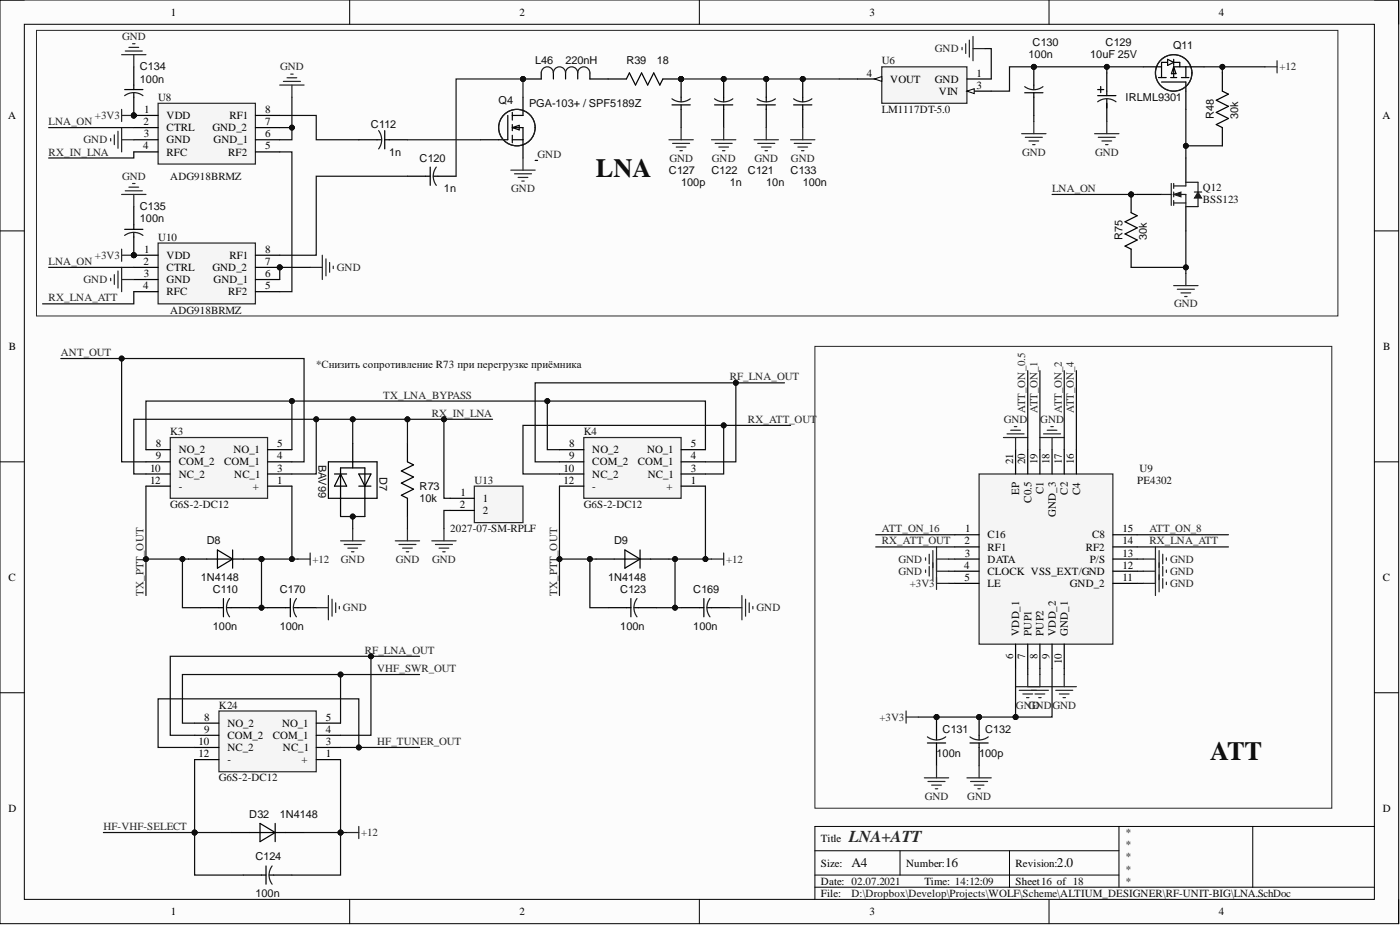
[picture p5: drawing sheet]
<svg xmlns="http://www.w3.org/2000/svg" width="292mm" height="193mm" viewBox="0 0 292 193" stroke-linecap="round" stroke-linejoin="round" font-family="sans-serif">
<defs><g id="words">
<g font-size="5.5" fill="#0e0e0e">
<text x="124.3" y="36.8">LNA</text>
<text x="252.5" y="158.6">ATT</text>
</g>
<text font-size="3.5" fill="#262626" x="177.1" y="175.7">LNA+ATT</text>
<g font-size="2.8" fill="#0e0e0e">
<text x="177.6" y="180.9">A4</text>
<text x="197.2" y="180.9">16</text>
<text x="220.5" y="180.9">2.0</text>
</g>
<g font-size="2.3">
<text x="35.6" y="3.3">1</text>
<text x="108.4" y="3.3">2</text>
<text x="181.4" y="3.3">3</text>
<text x="254.3" y="3.3">4</text>
<text x="180.8" y="16">4</text>
<text x="185.8" y="17.2">VOUT</text>
<text x="195.1" y="17.2">GND</text>
<text x="203.8" y="16">1</text>
<text x="30.1" y="23.6">1</text>
<text x="55.3" y="23.6">8</text>
<text x="195.9" y="19.8">VIN</text>
<text x="203.8" y="18.5">3</text>
<text x="1.7" y="24.8">A</text>
<text x="29.9" y="26.1">2</text>
<text x="30" y="28.6">3</text>
<text x="34.8" y="24.8">VDD</text>
<text x="34.8" y="27.4">CTRL</text>
<text x="34.8" y="29.9">GND</text>
<text x="44.3" y="27.4">GND_2</text>
<text x="44.6" y="29.9">GND_1</text>
<text x="47.9" y="24.8">RF1</text>
<text x="55.3" y="26.1">7</text>
<text x="55.3" y="28.6">6</text>
<text x="288.4" y="24.8">A</text>
<text x="29.9" y="31.2">4</text>
<text x="34.8" y="32.5">RFC</text>
<text x="47.6" y="32.5">RF2</text>
<text x="55.3" y="31.2">5</text>
<text x="30.1" y="52.7">1</text>
<text x="55.3" y="52.7">8</text>
<text x="29.9" y="55.3">2</text>
<text x="30" y="57.8">3</text>
<text x="34.8" y="54">VDD</text>
<text x="34.8" y="56.5">CTRL</text>
<text x="34.8" y="59.1">GND</text>
<text x="44.3" y="56.5">GND_2</text>
<text x="44.6" y="59.1">GND_1</text>
<text x="47.9" y="54">RF1</text>
<text x="55.3" y="55.3">7</text>
<text x="55.3" y="57.8">6</text>
<text x="29.9" y="60.3">4</text>
<text x="34.8" y="61.6">RFC</text>
<text x="47.6" y="61.6">RF2</text>
<text x="55.3" y="60.3">5</text>
<text x="1.9" y="73">B</text>
<text x="288.6" y="73">B</text>
<text x="32.5" y="93.3">8</text>
<text x="32.5" y="95.8">9</text>
<text x="37.3" y="94.6">NO_2</text>
<text x="48.7" y="94.6">NO_1</text>
<text x="57.9" y="95.8">4</text>
<text x="57.9" y="93.3">5</text>
<text x="118.8" y="93.3">8</text>
<text x="118.8" y="95.8">9</text>
<text x="123.6" y="94.6">NO_2</text>
<text x="135" y="94.6">NO_1</text>
<text x="144.1" y="95.8">4</text>
<text x="144.1" y="93.3">5</text>
<text x="31.3" y="98.4">10</text>
<text x="31.3" y="100.9">12</text>
<text x="37.3" y="97.1">COM_2</text>
<text x="37.3" y="99.6">NC_2</text>
<text x="46.8" y="97.1">COM_1</text>
<text x="48.9" y="99.6">NC_1</text>
<text x="57.9" y="100.9">1</text>
<text x="57.9" y="98.4">3</text>
<text x="117.6" y="98.4">10</text>
<text x="117.6" y="100.9">12</text>
<text x="123.6" y="97.1">COM_2</text>
<text x="123.6" y="99.6">NC_2</text>
<text x="133.1" y="97.1">COM_1</text>
<text x="135.2" y="99.6">NC_1</text>
<text x="144.1" y="100.9">1</text>
<text x="144.1" y="98.4">3</text>
<text x="211.4" y="96.9" transform="rotate(-90 211.4 96.9)">21</text>
<text x="213.9" y="96.9" transform="rotate(-90 213.9 96.9)">20</text>
<text x="216.5" y="96.9" transform="rotate(-90 216.5 96.9)">19</text>
<text x="219" y="96.9" transform="rotate(-90 219 96.9)">18</text>
<text x="221.5" y="96.9" transform="rotate(-90 221.5 96.9)">17</text>
<text x="224.1" y="96.9" transform="rotate(-90 224.1 96.9)">16</text>
<text x="37.3" y="102.2">-</text>
<text x="52.8" y="102.2">+</text>
<text x="95.9" y="106">2</text>
<text x="96.1" y="103.4">1</text>
<text x="100.7" y="104.7">1</text>
<text x="100.7" y="107.2">2</text>
<text x="123.6" y="102.2">-</text>
<text x="139.1" y="102.2">+</text>
<text x="212.7" y="103.3" transform="rotate(-90 212.7 103.3)">EP</text>
<text x="215.2" y="104.9" transform="rotate(-90 215.2 104.9)">C0.5</text>
<text x="217.7" y="103" transform="rotate(-90 217.7 103)">C1</text>
<text x="220.3" y="107.8" transform="rotate(-90 220.3 107.8)">GND_3</text>
<text x="222.8" y="103.2" transform="rotate(-90 222.8 103.2)">C2</text>
<text x="225.3" y="103.3" transform="rotate(-90 225.3 103.3)">C4</text>
<text x="201.2" y="113.6">2</text>
<text x="201.4" y="111.1">1</text>
<text x="206.1" y="112.3">C16</text>
<text x="227.9" y="112.3">C8</text>
<text x="234.2" y="111.1">15</text>
<text x="234.2" y="113.6">14</text>
<text x="201.1" y="118.7">4</text>
<text x="201.3" y="116.1">3</text>
<text x="206.1" y="114.9">RF1</text>
<text x="206.1" y="117.4">DATA</text>
<text x="206.1" y="119.9">CLOCK VSS_EXT/GND</text>
<text x="226.5" y="114.9">RF2</text>
<text x="227.4" y="117.4">P/S</text>
<text x="234.2" y="116.1">13</text>
<text x="234.2" y="118.7">12</text>
<text x="1.8" y="121.2">C</text>
<text x="201.2" y="121.2">5</text>
<text x="206.1" y="122.5">LE</text>
<text x="223.2" y="122.5">GND_2</text>
<text x="234.2" y="121.2">11</text>
<text x="288.5" y="121.2">C</text>
<text x="211.4" y="137.4" transform="rotate(-90 211.4 137.4)">6</text>
<text x="212.7" y="132.6" transform="rotate(-90 212.7 132.6)">VDD_1</text>
<text x="213.9" y="137.4" transform="rotate(-90 213.9 137.4)">7</text>
<text x="215.2" y="132.6" transform="rotate(-90 215.2 132.6)">PUP1</text>
<text x="216.5" y="137.4" transform="rotate(-90 216.5 137.4)">8</text>
<text x="217.7" y="132.6" transform="rotate(-90 217.7 132.6)">PUP2</text>
<text x="219" y="137.4" transform="rotate(-90 219 137.4)">9</text>
<text x="220.3" y="132.6" transform="rotate(-90 220.3 132.6)">VDD_2</text>
<text x="222.8" y="132.6" transform="rotate(-90 222.8 132.6)">GND_1</text>
<text x="221.5" y="138.6" transform="rotate(-90 221.5 138.6)">10</text>
<text x="41.4" y="155.4">10</text>
<text x="42.6" y="150.4">8</text>
<text x="42.6" y="152.9">9</text>
<text x="47.5" y="151.6">NO_2</text>
<text x="47.5" y="154.2">COM_2</text>
<text x="56.9" y="154.2">COM_1</text>
<text x="58.9" y="151.6">NO_1</text>
<text x="68" y="155.4">3</text>
<text x="68" y="152.9">4</text>
<text x="68" y="150.4">5</text>
<text x="41.4" y="158">12</text>
<text x="47.5" y="156.7">NC_2</text>
<text x="47.5" y="159.2">-</text>
<text x="59" y="156.7">NC_1</text>
<text x="62.9" y="159.2">+</text>
<text x="68" y="158">1</text>
<text x="1.8" y="169.4">D</text>
<text x="288.5" y="169.4">D</text>
<text x="171.3" y="175.7">Title</text>
<text x="171.3" y="180.8">Size:</text>
<text x="171.3" y="184.6">Date: 02.07.2021</text>
<text x="189.1" y="180.8">Number:</text>
<text x="192.9" y="184.6">Time: 14:12:09</text>
<text x="211.9" y="180.8">Revision:</text>
<text x="211.9" y="184.6">Sheet16 of 18</text>
<text x="35.6" y="190.9">1</text>
<text x="108.4" y="190.9">2</text>
<text x="171.3" y="187.1">File:</text>
<text x="181.4" y="190.9">3</text>
<text x="254.3" y="190.9">4</text>
</g>
<g font-size="2.3" fill="#262626">
<text x="25.5" y="8.4">GND</text>
<text x="195.1" y="10.9">GND</text>
<text x="58.5" y="14.7">GND</text>
<text x="267" y="14.7">+12</text>
<text x="10.2" y="26.1">LNA_ON</text>
<text x="17.4" y="29.9">GND</text>
<text x="19.8" y="24.8">+3V3</text>
<text x="10.2" y="32.5">RX_IN_LNA</text>
<text x="112.2" y="33">GND</text>
<text x="139.7" y="33.7">GND</text>
<text x="148.5" y="33.7">GND</text>
<text x="157.4" y="33.7">GND</text>
<text x="165" y="33.7">GND</text>
<text x="213.2" y="32.5">GND</text>
<text x="228.5" y="32.5">GND</text>
<text x="25.5" y="37.5">GND</text>
<text x="106.7" y="40.1">GND</text>
<text x="219.5" y="40.1">LNA_ON</text>
<text x="10.2" y="55.3">LNA_ON</text>
<text x="17.4" y="59.1">GND</text>
<text x="19.8" y="54">+3V3</text>
<text x="70.3" y="56.5">GND</text>
<text x="10.2" y="62.9">RX_LNA_ATT</text>
<text x="245" y="64.1">GND</text>
<text x="12.7" y="74.3">ANT_OUT</text>
<text x="79.9" y="83.2">TX_LNA_BYPASS</text>
<text x="152.3" y="79.4">RF_LNA_OUT</text>
<text x="90.1" y="87">RX_IN_LNA</text>
<text x="156.1" y="88.2">RX_ATT_OUT</text>
<text x="209.4" y="88.2">GND</text>
<text x="213.9" y="86.2" transform="rotate(-90 213.9 86.2)">ATT_ON_0.5</text>
<text x="216.5" y="86.2" transform="rotate(-90 216.5 86.2)">ATT_ON_1</text>
<text x="217.1" y="88.2">GND</text>
<text x="221.5" y="86.2" transform="rotate(-90 221.5 86.2)">ATT_ON_2</text>
<text x="224.1" y="86.2" transform="rotate(-90 224.1 86.2)">ATT_ON_4</text>
<text x="184" y="113.6">RX_ATT_OUT</text>
<text x="184" y="111.1">ATT_ON_16</text>
<text x="239.8" y="113.6">RX_LNA_ATT</text>
<text x="239.8" y="111.1">ATT_ON_8</text>
<text x="65.2" y="117.4">+12</text>
<text x="71.1" y="117.4">GND</text>
<text x="82.6" y="117.4">GND</text>
<text x="90.2" y="117.4">GND</text>
<text x="151.5" y="117.4">+12</text>
<text x="187.4" y="119.9">GND</text>
<text x="187.4" y="117.4">GND</text>
<text x="244.1" y="119.9">GND</text>
<text x="244.1" y="117.4">GND</text>
<text x="29.9" y="124.2" transform="rotate(-90 29.9 124.2)">TX_PTT_OUT</text>
<text x="116.2" y="124.2" transform="rotate(-90 116.2 124.2)">TX_PTT_OUT</text>
<text x="189.8" y="122.5">+3V3</text>
<text x="244.1" y="122.5">GND</text>
<text x="71.6" y="127.5">GND</text>
<text x="157.8" y="127.5">GND</text>
<text x="76.1" y="136.4">RF_LNA_OUT</text>
<text x="78.7" y="140.2">VHF_SWR_OUT</text>
<text x="212" y="147.8">GNGDND</text>
<text x="219.6" y="147.8">GND</text>
<text x="78.7" y="155.4">HF_TUNER_OUT</text>
<text x="183.5" y="150.4">+3V3</text>
<text x="192.9" y="166.8">GND</text>
<text x="201.8" y="166.8">GND</text>
<text x="21.6" y="173.2">HF-VHF-SELECT</text>
<text x="75.4" y="174.4">+12</text>
</g>
<g font-size="2.3" fill="#0e0e0e">
<text x="215.4" y="9.6">C130</text>
<text x="230.7" y="9.6">C129</text>
<text x="244.8" y="10.2">Q11</text>
<text x="29.2" y="17.2">100n</text>
<text x="29.2" y="14.7">C134</text>
<text x="111.7" y="13.4">L46</text>
<text x="118" y="13.4">220nH</text>
<text x="130.7" y="13.4">R39</text>
<text x="137" y="13.4">18</text>
<text x="184" y="13.4">U6</text>
<text x="214.6" y="12.2">100n</text>
<text x="227.5" y="12.2">10uF 25V</text>
<text x="33" y="21">U8</text>
<text x="104" y="21.6">Q4</text>
<text x="110.4" y="22.3">PGA-103+ / SPF5189Z</text>
<text x="184" y="23.6">LM1117DT-5.0</text>
<text x="234.8" y="21">IRLML9301</text>
<text x="77.4" y="26.8">C112</text>
<text x="253.3" y="24.8" transform="rotate(-90 253.3 24.8)">R48</text>
<text x="258.3" y="24.8" transform="rotate(-90 258.3 24.8)">30k</text>
<text x="81.2" y="32.5">1n</text>
<text x="87.5" y="33.7">C120</text>
<text x="35.5" y="37.5">ADG918BRMZ</text>
<text x="92.6" y="40.1">1n</text>
<text x="139.6" y="36.3">C127</text>
<text x="142.1" y="38.8">100p</text>
<text x="148.5" y="36.3">C122</text>
<text x="152.3" y="38.8">1n</text>
<text x="156.1" y="36.3">C121</text>
<text x="159.9" y="38.8">10n</text>
<text x="164.9" y="36.3">C133</text>
<text x="167.5" y="38.8">100n</text>
<text x="251" y="39.8">Q12</text>
<text x="29.2" y="46.4">100n</text>
<text x="29.2" y="43.9">C135</text>
<text x="251" y="42.3">BSS123</text>
<text x="33" y="50.2">U10</text>
<text x="234.2" y="50.1" transform="rotate(-90 234.2 50.1)">R75</text>
<text x="239.3" y="50.1" transform="rotate(-90 239.3 50.1)">30k</text>
<text x="35.5" y="65.4">ADG918BRMZ</text>
<text x="66" y="76.8">*Снизить сопротивление R73 при перегрузке приёмника</text>
<text x="35.5" y="90.8">K3</text>
<text x="121.8" y="90.8">K4</text>
<text x="66.5" y="97" transform="rotate(90 66.5 97)">BAV99</text>
<text x="79.2" y="99.6" transform="rotate(90 79.2 99.6)">D7</text>
<text x="99" y="100.9">U13</text>
<text x="237.3" y="100.9">PE4302</text>
<text x="237.8" y="98.4">U9</text>
<text x="35.5" y="106">G6S-2-DC12</text>
<text x="87.5" y="102.2">R73</text>
<text x="87.5" y="104.7">10k</text>
<text x="121.8" y="106">G6S-2-DC12</text>
<text x="43.1" y="113.6">D8</text>
<text x="93.9" y="111.1">2027-07-SM-RPLF</text>
<text x="128.2" y="113.6">D9</text>
<text x="41.9" y="121.2">1N4148</text>
<text x="44.4" y="123.7">C110</text>
<text x="58.4" y="123.7">C170</text>
<text x="126.9" y="121.2">1N4148</text>
<text x="129.4" y="123.7">C123</text>
<text x="144.6" y="123.7">C169</text>
<text x="44.4" y="131.3">100n</text>
<text x="58.4" y="131.3">100n</text>
<text x="129.4" y="131.3">100n</text>
<text x="144.6" y="131.3">100n</text>
<text x="45.7" y="147.8">K24</text>
<text x="196.7" y="152.9">C131</text>
<text x="205.5" y="152.9">C132</text>
<text x="195.4" y="158">100n</text>
<text x="204.3" y="158">100p</text>
<text x="45.7" y="163">G6S-2-DC12</text>
<text x="52" y="170.6">D32</text>
<text x="58.4" y="170.6">1N4148</text>
<text x="53.3" y="179.5">C124</text>
<text x="234.7" y="174.4">*</text>
<text x="234.7" y="177">*</text>
<text x="234.7" y="179.5">*</text>
<text x="234.7" y="182">*</text>
<text x="234.7" y="184.6">*</text>
<text x="53.3" y="187.1">100n</text>
<text x="177.6" y="187.1">D:\Dropbox\Develop\Projects\WOLF\Scheme\ALTIUM_DESIGNER\RF-UNIT-BIG\LNA.SchDoc</text>
</g>
</g></defs>
<path d="M0 0h291.8v192.7h-291.8z" fill-rule="evenodd" fill="#fcfcfc"/>
<path d="M0 0h291.8v192.7h-291.8z" fill="none" stroke="#000" stroke-width=".21"/>
<path d="M5.1 5.1h281.7v182.5h-281.7z" fill-rule="evenodd" fill="#fcfcfc"/>
<g fill="none" stroke="#000" stroke-width=".21">
<path d="M0 0h5.1M73 0v5.1M145.9 0v5.1M218.9 0v5.1M286.8 0h5v5.1M5.1 5.1h281.7v182.5h-281.7zM0 48.2h5.1M286.8 48.2h5M0 96.3h5.1M286.8 96.3h5M0 144.5h5.1M286.8 144.5h5"/>
<path d="M170 177.5h63.5M187.8 177.5v5.1M210.6 177.5v7.6M233.5 172.4v12.7M261.4 172.4v12.7M286.8 172.4h-116.8v15.2M73 187.6v5.1M145.9 187.6v5.1M170 185.1h116.8M170 182.6h63.5M218.9 187.6v5.1M291.8 187.6v5.1"/>
</g>
<path d="M229 18.7h1.3M229 20h3.8M229.7 18.1v1.2M230.9 15.2v4.8M230.9 20.6v4.8" fill="none" stroke="#000" stroke-width=".25"/>
<path d="M229 21.2a3.2 3.2 0 0 1 3.8 0" fill="none" stroke="#1c1c1c" stroke-width=".25"/>
<circle cx="109.1" cy="16.5" r=".51" fill="#0e0e0e"/>
<circle cx="109.1" cy="16.5" r=".51" fill="none" stroke="#0e0e0e" stroke-width=".21"/>
<path d="M112.9 15.2v1.3h-3.8M115.5 15.2v1.3M118 15.2v1.3M120.5 15.2v1.3M123.1 15.2v1.3" fill="none" stroke="#000" stroke-width=".25"/>
<path d="M112.9 15.2a1.27 1.27 0 0 1 1.3-1.3 1.27 1.27 0 0 1 1.3 1.3 1.27 1.27 0 0 1 1.2-1.3 1.27 1.27 0 0 1 1.3 1.3 1.27 1.27 0 0 1 1.3-1.3 1.27 1.27 0 0 1 1.2 1.3 1.27 1.27 0 0 1 1.3-1.3 1.27 1.27 0 0 1 1.3 1.3" fill="none" stroke="#1c1c1c" stroke-width=".25"/>
<circle cx="109.1" cy="16.5" r=".51" fill="#0e0e0e"/>
<circle cx="109.1" cy="16.5" r=".51" fill="none" stroke="#0e0e0e" stroke-width=".21"/>
<path d="M123.1 16.5h3.8" fill="none" stroke="#000" stroke-width=".25"/>
<circle cx="142.1" cy="16.5" r=".51" fill="#0e0e0e"/>
<circle cx="142.1" cy="16.5" r=".51" fill="none" stroke="#0e0e0e" stroke-width=".21"/>
<path d="M130.7 16.5l.6-1.3 1.3 2.5 1.3-2.5 1.2 2.5 1.3-2.5 1.3 2.5 .6-1.2h3.8" fill="none" stroke="#000" stroke-width=".25"/>
<circle cx="142.1" cy="16.5" r=".51" fill="#0e0e0e"/>
<circle cx="142.1" cy="16.5" r=".51" fill="none" stroke="#0e0e0e" stroke-width=".21"/>
<path d="M126.9 16.5h3.8M105.9 24.1v5.1h-5.7M106.9 29.2h2.2M106.9 23.5v1.6M106.9 26v1.3M106.9 28.2v1.6M106.9 26.6h2.2v6.4M106.9 26.6l1.4-.5v1zM109.1 20.3v3.8h-2.2M111.7 33.5h.5" fill="none" stroke="#000" stroke-width=".25"/>
<g fill="none" stroke="#1c1c1c" stroke-width=".25">
<circle cx="107.8" cy="26.6" r="3.8"/>
<circle cx="107.9" cy="26.6" r="3.8"/>
</g>
<circle cx="159.9" cy="16.5" r=".51" fill="#0e0e0e"/>
<circle cx="159.9" cy="16.5" r=".51" fill="none" stroke="#0e0e0e" stroke-width=".21"/>
<path d="M159.9 16.5v4.7M158 21.9h3.8M159.9 21.9v4.7" fill="none" stroke="#000" stroke-width=".25"/>
<path d="M158 20.6a3.2 3.2 0 0 0 3.8 0" fill="none" stroke="#1c1c1c" stroke-width=".25"/>
<circle cx="159.9" cy="16.5" r=".51" fill="#0e0e0e"/>
<circle cx="159.9" cy="16.5" r=".51" fill="none" stroke="#0e0e0e" stroke-width=".21"/>
<circle cx="151" cy="16.5" r=".51" fill="#0e0e0e"/>
<circle cx="151" cy="16.5" r=".51" fill="none" stroke="#0e0e0e" stroke-width=".21"/>
<path d="M151 16.5v4.7M149.1 21.9h3.8M151 21.9v4.7" fill="none" stroke="#000" stroke-width=".25"/>
<path d="M149.1 20.6a3.2 3.2 0 0 0 3.8 0" fill="none" stroke="#1c1c1c" stroke-width=".25"/>
<circle cx="151" cy="16.5" r=".51" fill="#0e0e0e"/>
<circle cx="151" cy="16.5" r=".51" fill="none" stroke="#0e0e0e" stroke-width=".21"/>
<path d="M74.9 29.2h4.7M80.3 29.2h4.7M80.3 27.3v3.8M85 36.8h4.8M89.8 34.9v3.8M90.4 36.8h4.8" fill="none" stroke="#000" stroke-width=".25"/>
<path d="M79 27.2a3.2 3.2 0 0 1 0 3.9M91 34.9a3.2 3.2 0 0 0 0 3.8" fill="none" stroke="#1c1c1c" stroke-width=".25"/>
<circle cx="215.7" cy="13.9" r=".51" fill="#0e0e0e"/>
<circle cx="215.7" cy="13.9" r=".51" fill="none" stroke="#0e0e0e" stroke-width=".21"/>
<path d="M213.8 19.4h3.8M215.7 13.9v4.8M215.7 19.4v4.7" fill="none" stroke="#000" stroke-width=".25"/>
<path d="M213.8 18.1a3.2 3.2 0 0 0 3.8 0" fill="none" stroke="#1c1c1c" stroke-width=".25"/>
<circle cx="215.7" cy="13.9" r=".51" fill="#0e0e0e"/>
<circle cx="215.7" cy="13.9" r=".51" fill="none" stroke="#0e0e0e" stroke-width=".21"/>
<circle cx="142.1" cy="16.5" r=".51" fill="#0e0e0e"/>
<circle cx="142.1" cy="16.5" r=".51" fill="none" stroke="#0e0e0e" stroke-width=".21"/>
<path d="M142.1 16.5v4.7M140.2 21.9h3.8M142.1 21.9v4.7" fill="none" stroke="#000" stroke-width=".25"/>
<path d="M140.2 20.6a3.2 3.2 0 0 0 3.8 0" fill="none" stroke="#1c1c1c" stroke-width=".25"/>
<circle cx="142.1" cy="16.5" r=".51" fill="#0e0e0e"/>
<circle cx="142.1" cy="16.5" r=".51" fill="none" stroke="#0e0e0e" stroke-width=".21"/>
<circle cx="167.5" cy="16.5" r=".51" fill="#0e0e0e"/>
<circle cx="167.5" cy="16.5" r=".51" fill="none" stroke="#0e0e0e" stroke-width=".21"/>
<path d="M167.5 16.5v4.7M165.6 21.9h3.8M167.5 21.9v4.7" fill="none" stroke="#000" stroke-width=".25"/>
<path d="M165.6 20.6a3.2 3.2 0 0 0 3.8 0" fill="none" stroke="#1c1c1c" stroke-width=".25"/>
<circle cx="167.5" cy="16.5" r=".51" fill="#0e0e0e"/>
<circle cx="167.5" cy="16.5" r=".51" fill="none" stroke="#0e0e0e" stroke-width=".21"/>
<g fill="none" stroke="#262626" stroke-width=".25">
<path d="M200.7 9.9v.5M201.5 9.1v2.1M202.2 8.4v3.5M203 7.6v5.1M203 10.1h2.5M263.9 13.9h2.6M266.5 12.7v2.5M106.6 35.5h5.1M107.3 36.3h3.6M108.1 37h2M108.9 37.8h.5M109.1 33v2.5"/>
<path d="M139.6 29.2h5M140.3 29.9h3.6M141.1 30.7h2M141.9 31.4h.5M142.1 26.6v2.6M148.5 29.2h5M149.2 29.9h3.6M150 30.7h2M150.7 31.4h.5M151 26.6v2.6M157.3 29.2h5.1M158.1 29.9h3.5"/>
<path d="M158.9 30.7h2M159.6 31.4h.5M159.9 26.6v2.6M164.9 29.2h5.1M165.7 29.9h3.6M166.5 30.7h2M167.2 31.4h.5M167.5 26.6v2.6M213.2 27.9h5M213.9 28.6h3.6M214.7 29.4h2M215.4 30.2h.6"/>
<path d="M215.7 25.4v2.5M228.4 27.9h5.1M229.1 28.6h3.6M229.9 29.4h2M230.7 30.2h.5M230.9 25.4v2.5"/>
</g>
<path d="M170 72.3h107.9v96.3h-107.9z" fill="none" stroke="#262626" stroke-width=".21"/>
<path d="M204.3 98.9h27.9v35.5h-27.9z" fill-rule="evenodd" fill="#f5f5f5"/>
<g fill="none" stroke="#262626" stroke-width=".25">
<path d="M204.3 98.9h27.9v35.5h-27.9zM217 91.3h5M217.7 90.5h3.6M218.5 89.8h2M219.3 89h.5M219.5 91.3v2.5M238.5 119.2h2.6M241.1 116.6v7.6M241.8 117.4v6.1M242.6 118.2v2M243.4 118.9v.5M238.5 121.7h2.6"/>
<path d="M242.6 120.7v2M243.4 121.4v.6M219.5 143.3h5.1M220.3 144h3.5M221 144.8h2.1M221.8 145.5h.5M222 140.7v2.6"/>
</g>
<g fill="none" stroke="#000" stroke-width=".25">
<path d="M211.9 93.8v5.1M214.4 93.8v5.1M217 93.8v5.1M219.5 93.8v5.1M222 93.8v5.1M224.6 93.8v5.1M199.2 111.6h5.1M199.2 114.1h5.1M199.2 116.6h5.1M199.2 119.2h5.1M232.2 111.6h5.1M232.2 114.1h5.1"/>
<path d="M232.2 116.6h5.1M232.2 119.2h5.1M199.2 121.7h5.1M211.9 134.4v5M214.4 134.4v5M217 134.4v5M219.5 134.4v5M222 134.4v5M232.2 121.7h5.1"/>
</g>
<path d="M7.6 6.3h271.5v59.6h-271.5z" fill="none" stroke="#262626" stroke-width=".21"/>
<circle cx="195.4" cy="149.6" r=".51" fill="#0e0e0e"/>
<circle cx="195.4" cy="149.6" r=".51" fill="none" stroke="#0e0e0e" stroke-width=".21"/>
<path d="M193.5 155h3.8M195.4 149.6v4.8M195.4 155v4.7" fill="none" stroke="#000" stroke-width=".25"/>
<path d="M193.5 153.7a3.2 3.2 0 0 0 3.8 0" fill="none" stroke="#1c1c1c" stroke-width=".25"/>
<circle cx="195.4" cy="149.6" r=".51" fill="#0e0e0e"/>
<circle cx="195.4" cy="149.6" r=".51" fill="none" stroke="#0e0e0e" stroke-width=".21"/>
<circle cx="204.3" cy="149.6" r=".51" fill="#0e0e0e"/>
<circle cx="204.3" cy="149.6" r=".51" fill="none" stroke="#0e0e0e" stroke-width=".21"/>
<path d="M202.4 155h3.8M204.3 149.6v4.8M204.3 155v4.7" fill="none" stroke="#000" stroke-width=".25"/>
<path d="M202.4 153.7a3.2 3.2 0 0 0 3.8 0" fill="none" stroke="#1c1c1c" stroke-width=".25"/>
<circle cx="204.3" cy="149.6" r=".51" fill="#0e0e0e"/>
<circle cx="204.3" cy="149.6" r=".51" fill="none" stroke="#0e0e0e" stroke-width=".21"/>
<g fill="none" stroke="#262626" stroke-width=".25">
<path d="M209.4 91.3h5M210.1 90.5h3.6M210.9 89.8h2M211.6 89h.5M211.9 91.3v2.5M193.1 116.4v.5M193.1 118.9v.5M193.9 115.6v2M193.9 118.2v2M194.6 114.9v6M195.4 114.1v8.9M195.4 116.6h2.5"/>
<path d="M195.4 119.2h2.5M238.5 116.6h2.6M241.1 114.1v5.1M241.8 114.9v3.5M242.6 115.6v2M243.4 116.4v.5M195.4 121.7h2.5M189.1 148.3v2.6M189.1 149.6h2.5M195.4 159.7v2.6M204.3 159.7v2.6M211.9 143.3h7.6"/>
<path d="M212.7 144h6M213.4 144.8h2M214.2 145.5h.5M214.4 140.7v2.6M216 144.8h2M216.7 145.5h.5M217 140.7v2.6M192.9 162.3h5M193.6 163h3.6M194.4 163.8h2M195.1 164.6h.6M201.7 162.3h5.1"/>
<path d="M202.5 163h3.6M203.3 163.8h2M204 164.6h.5"/>
</g>
<circle cx="27.9" cy="24.1" r=".51" fill="#0e0e0e"/>
<circle cx="27.9" cy="24.1" r=".51" fill="none" stroke="#0e0e0e" stroke-width=".21"/>
<path d="M33 21.5h20.3v12.7h-20.3z" fill-rule="evenodd" fill="#f5f5f5"/>
<path d="M33 21.5h20.3v12.7h-20.3z" fill="none" stroke="#262626" stroke-width=".25"/>
<path d="M27.9 24.1h5.1" fill="none" stroke="#000" stroke-width=".25"/>
<circle cx="27.9" cy="24.1" r=".51" fill="#0e0e0e"/>
<circle cx="27.9" cy="24.1" r=".51" fill="none" stroke="#0e0e0e" stroke-width=".21"/>
<path d="M27.9 26.6h5.1M27.9 29.2h5.1M27.9 31.7h5.1M53.3 26.6h5.1M53.3 29.2h5.1M53.3 31.7h5.1M53.3 24.1h5.1" fill="none" stroke="#000" stroke-width=".25"/>
<circle cx="27.9" cy="24.1" r=".51" fill="#0e0e0e"/>
<circle cx="27.9" cy="24.1" r=".51" fill="none" stroke="#0e0e0e" stroke-width=".21"/>
<path d="M26 18.7h3.8M27.9 13.9v4.8M27.9 19.3v4.8" fill="none" stroke="#000" stroke-width=".25"/>
<path d="M26 20a3.2 3.2 0 0 1 3.8 0" fill="none" stroke="#1c1c1c" stroke-width=".25"/>
<circle cx="27.9" cy="24.1" r=".51" fill="#0e0e0e"/>
<circle cx="27.9" cy="24.1" r=".51" fill="none" stroke="#0e0e0e" stroke-width=".21"/>
<path d="M25.4 11.4h5.1M26.1 10.6h3.6M26.9 9.9h2M27.7 9.1h.5M27.9 11.4v2.5M23.1 28.9v.5M23.9 28.1v2.1M24.6 27.4v3.5M25.4 26.6v5.1M25.4 29.2h2.5" fill="none" stroke="#262626" stroke-width=".25"/>
<circle cx="27.9" cy="53.2" r=".51" fill="#0e0e0e"/>
<circle cx="27.9" cy="53.2" r=".51" fill="none" stroke="#0e0e0e" stroke-width=".21"/>
<circle cx="58.4" cy="55.8" r=".51" fill="#0e0e0e"/>
<circle cx="58.4" cy="55.8" r=".51" fill="none" stroke="#0e0e0e" stroke-width=".21"/>
<path d="M33 50.7h20.3v12.7h-20.3z" fill-rule="evenodd" fill="#f5f5f5"/>
<path d="M33 50.7h20.3v12.7h-20.3z" fill="none" stroke="#262626" stroke-width=".25"/>
<path d="M27.9 53.2h5.1" fill="none" stroke="#000" stroke-width=".25"/>
<circle cx="27.9" cy="53.2" r=".51" fill="#0e0e0e"/>
<circle cx="27.9" cy="53.2" r=".51" fill="none" stroke="#0e0e0e" stroke-width=".21"/>
<path d="M27.9 55.8h5.1M27.9 58.3h5.1M53.3 55.8h5.1M53.3 53.2h5.1M27.9 60.8h5.1" fill="none" stroke="#000" stroke-width=".25"/>
<circle cx="58.4" cy="55.8" r=".51" fill="#0e0e0e"/>
<circle cx="58.4" cy="55.8" r=".51" fill="none" stroke="#0e0e0e" stroke-width=".21"/>
<path d="M53.3 58.3h5.1M53.3 60.8h5.1" fill="none" stroke="#000" stroke-width=".25"/>
<circle cx="27.9" cy="53.2" r=".51" fill="#0e0e0e"/>
<circle cx="27.9" cy="53.2" r=".51" fill="none" stroke="#0e0e0e" stroke-width=".21"/>
<path d="M26 47.8h3.8M27.9 43.1v4.7M27.9 48.5v4.7" fill="none" stroke="#000" stroke-width=".25"/>
<path d="M26 49.1a3.2 3.2 0 0 1 3.8 0" fill="none" stroke="#1c1c1c" stroke-width=".25"/>
<circle cx="27.9" cy="53.2" r=".51" fill="#0e0e0e"/>
<circle cx="27.9" cy="53.2" r=".51" fill="none" stroke="#0e0e0e" stroke-width=".21"/>
<g fill="none" stroke="#262626" stroke-width=".25">
<path d="M58.4 17.7h5M59.1 17h3.6M59.9 16.2h2M60.6 15.5h.6M60.9 17.7v2.6M25.4 22.8v2.6M25.4 24.1h2.5M26.1 39.8h3.6M26.9 39h2M27.7 38.3h.5M23.1 58.1v.5M23.9 57.3v2"/>
<path d="M24.6 56.5v3.6M25.4 40.6h5.1M25.4 55.8v5M25.4 58.3h2.5M27.9 40.6v2.5M64.7 55.8h2.5M67.2 53.2v5.1M68 54v3.6M68.8 54.8v2M69.5 55.5v.5"/>
</g>
<circle cx="27.9" cy="24.1" r=".51" fill="#0e0e0e"/>
<circle cx="27.9" cy="24.1" r=".51" fill="none" stroke="#0e0e0e" stroke-width=".21"/>
<path d="M25.4 52v2.5M25.4 53.2h2.5" fill="none" stroke="#262626" stroke-width=".25"/>
<circle cx="27.9" cy="53.2" r=".51" fill="#0e0e0e"/>
<circle cx="27.9" cy="53.2" r=".51" fill="none" stroke="#0e0e0e" stroke-width=".21"/>
<path d="M35.5 91.3h20.3v12.7h-20.3z" fill-rule="evenodd" fill="#f5f5f5"/>
<path d="M35.5 91.3h20.3v12.7h-20.3z" fill="none" stroke="#262626" stroke-width=".25"/>
<path d="M30.5 98.9h5M30.5 96.3h5M30.5 93.8h5M55.8 98.9h5.1M55.8 96.3h5.1M55.8 93.8h5.1M30.5 101.4h5M55.8 101.4h5.1" fill="none" stroke="#000" stroke-width=".25"/>
<circle cx="54.6" cy="116.6" r=".51" fill="#0e0e0e"/>
<circle cx="54.6" cy="116.6" r=".51" fill="none" stroke="#0e0e0e" stroke-width=".21"/>
<path d="M39.3 116.6h15.3M45.4 114.7l3.1 1.9-3.1 1.9zM48.5 114.7v3.8" fill="none" stroke="#000" stroke-width=".25"/>
<circle cx="54.6" cy="116.6" r=".51" fill="#0e0e0e"/>
<circle cx="54.6" cy="116.6" r=".51" fill="none" stroke="#0e0e0e" stroke-width=".21"/>
<path d="M62.2 116.6h2.5M64.7 115.4v2.5M71.1 112.8h5M71.8 113.6h3.6M72.6 114.3h2M73.3 115.1h.5M73.6 110.3v2.5" fill="none" stroke="#262626" stroke-width=".25"/>
<path d="M68.5 96.3h10.2v7.7h-10.2zM69.8 98.9h2.5M71.1 98.9l1.2 2.5h-2.5zM73.6 92.5v5.1M74.9 98.9h2.5l-1.3 2.5zM71.1 107.8v-10.2h5v10.2M74.9 101.4h2.5" fill="none" stroke="#000" stroke-width=".25"/>
<path d="M121.8 91.3h20.3v12.7h-20.3z" fill-rule="evenodd" fill="#f5f5f5"/>
<path d="M121.8 91.3h20.3v12.7h-20.3zM148.5 116.6h2.5M151 115.4v2.5" fill="none" stroke="#262626" stroke-width=".25"/>
<path d="M116.7 98.9h5.1M116.7 96.3h5.1M116.7 93.8h5.1M142.1 98.9h5.1M142.1 96.3h5.1M142.1 93.8h5.1M116.7 101.4h5.1M124.3 116.6h15.3M130.4 114.7l3.1 1.9-3.1 1.9zM133.5 114.7v3.8M142.1 101.4h5.1" fill="none" stroke="#000" stroke-width=".25"/>
<path d="M45.7 148.3h20.3v12.7h-20.3z" fill-rule="evenodd" fill="#f5f5f5"/>
<path d="M82.5 112.8h5M83.2 113.6h3.6M84 114.3h2M84.8 115.1h.5M85 110.3v2.5M45.7 148.3h20.3v12.7h-20.3zM72.3 173.7h2.6M74.9 172.4v2.5" fill="none" stroke="#262626" stroke-width=".25"/>
<path d="M85 92.5v3.8l1.3 .7-2.6 1.2 2.6 1.3-2.6 1.3 2.6 1.3-2.6 1.2 1.3 .7v3.8M40.6 158.5h5.1M40.6 155.9h5.1M40.6 153.4h5.1M40.6 150.9h5.1M66 158.5h5.1M66 155.9h5.1M66 153.4h5.1M66 150.9h5.1M48.2 173.7h15.2M54.3 171.8l3.1 1.9-3.1 1.9zM57.4 171.8v3.8" fill="none" stroke="#000" stroke-width=".25"/>
<path d="M184 13.9h17.7v7.6h-17.7z" fill-rule="evenodd" fill="#f5f5f5"/>
<path d="M184 13.9h17.7v7.6h-17.7z" fill="none" stroke="#262626" stroke-width=".25"/>
<path d="M201.7 16.5h5.1M201.7 19h5.1" fill="none" stroke="#000" stroke-width=".25"/>
<path d="M201.7 19l1.6-.5v1z" fill="#fbfbfb"/>
<path d="M201.7 19l1.6-.5v1z" fill="none" stroke="#000" stroke-width=".21"/>
<path d="M178.9 16.5h5.1" fill="none" stroke="#000" stroke-width=".25"/>
<path d="M182.5 16.5l1.5-.5v1z" fill="#fbfbfb"/>
<path d="M182.5 16.5l1.5-.5v1z" fill="none" stroke="#000" stroke-width=".21"/>
<g fill="none" stroke="#000" stroke-width=".25">
<path d="M238.5 13.9h3.8M241.7 16.2h1.6M242.3 17.1h5.1v5.7M243.6 12.4l1.3 .6-1.3 .6zM243.6 13h-1.3v3.2M244.2 16.2h1.3M244.9 13.9l.5 1.5h-1zM244.9 12.4v1.2M244.9 13.9v2.3M244.9 13.9h6.3M244.9 13h1.3v.9M246.5 16.2h1.6"/>
<path d="M247.4 13.9v2.3M255 15.2v3.8l1.3 .6-2.5 1.3 2.5 1.3-2.5 1.3 2.5 1.2-2.5 1.3 1.2 .6v3.8M247.4 33v5M237.3 40.6h5M247.4 43.1v5.1M41.9 126.8h4.7M46.6 124.9v3.8M47.3 126.8h4.7M126.9 126.8h4.7M131.6 124.9v3.8M132.3 126.8h4.7M50.8 182.6h4.7"/>
<path d="M55.5 180.7v3.8M56.1 182.6h4.8"/>
</g>
<g fill="none" stroke="#1c1c1c" stroke-width=".25">
<path d="M244.4 38.3v4.5M244.9 38.8h2.5M244.9 38.3v1M242.3 40.6h2.1M244.9 40.6h2.5v2.5M244.9 42.3h2.5M244.9 40.1v1M244.9 41.8v1M47.9 124.9a3.2 3.2 0 0 0 0 3.8M132.9 124.9a3.2 3.2 0 0 0 0 3.8M56.8 180.7a3.2 3.2 0 0 0 0 3.8"/>
<circle cx="244.9" cy="15.2" r="3.8"/>
</g>
<path d="M244.9 40.6l1.5-.5v1z" fill="#1c1c1c"/>
<path d="M244.9 40.6l1.5-.5v1z" fill="none" stroke="#1c1c1c" stroke-width=".21"/>
<path d="M247.4 38.8v-.8h2.6v2.1M250 41.3v1.8h-2.6" fill="none" stroke="#1c1c1c" stroke-width=".25"/>
<path d="M250 40.1l.7 1.2h-1.5z" fill="#1c1c1c"/>
<path d="M250 40.1l.7 1.2h-1.5z" fill="none" stroke="#1c1c1c" stroke-width=".21"/>
<path d="M249.2 40.1h1.5" fill="none" stroke="#1c1c1c" stroke-width=".25"/>
<circle cx="236" cy="40.6" r=".51" fill="#0e0e0e"/>
<circle cx="236" cy="40.6" r=".51" fill="none" stroke="#0e0e0e" stroke-width=".21"/>
<path d="M236 40.6v3.8l1.3 .6-2.6 1.3 2.6 1.2-2.6 1.3 2.6 1.3-2.6 1.2 1.3 .7v3.8" fill="none" stroke="#000" stroke-width=".25"/>
<circle cx="236" cy="40.6" r=".51" fill="#0e0e0e"/>
<circle cx="236" cy="40.6" r=".51" fill="none" stroke="#0e0e0e" stroke-width=".21"/>
<path d="M244.9 59.6h5.1M247.4 57v2.6M245.6 60.3h3.6M246.4 61.1h2M247.2 61.9h.5" fill="none" stroke="#262626" stroke-width=".25"/>
<path d="M99 101.4h10.1v7.6h-10.1z" fill-rule="evenodd" fill="#f5f5f5"/>
<path d="M99 101.4h10.1v7.6h-10.1z" fill="none" stroke="#262626" stroke-width=".25"/>
<path d="M93.9 104h5.1M93.9 106.5h5.1" fill="none" stroke="#000" stroke-width=".25"/>
<path d="M10.2 26.6h17.7M27.9 31.7v1.3h-17.7M10.2 55.8h17.7M25.4 74.8v21.5h5.1M27.9 60.8v2.6h-19" fill="none" stroke="#0e0e0e" stroke-width=".25"/>
<circle cx="25.4" cy="74.8" r=".51" fill="#0e0e0e"/>
<circle cx="25.4" cy="74.8" r=".51" fill="none" stroke="#0e0e0e" stroke-width=".21"/>
<path d="M30.5 101.4v15.2h8.8" fill="none" stroke="#0e0e0e" stroke-width=".25"/>
<circle cx="38.1" cy="116.6" r=".51" fill="#0e0e0e"/>
<circle cx="38.1" cy="116.6" r=".51" fill="none" stroke="#0e0e0e" stroke-width=".21"/>
<circle cx="30.5" cy="116.6" r=".51" fill="#0e0e0e"/>
<circle cx="30.5" cy="116.6" r=".51" fill="none" stroke="#0e0e0e" stroke-width=".21"/>
<path d="M58.4 31.7h2.5v29.1h-2.5M64.7 55.8h-6.3v2.5" fill="none" stroke="#0e0e0e" stroke-width=".25"/>
<circle cx="58.4" cy="55.8" r=".51" fill="#0e0e0e"/>
<circle cx="58.4" cy="55.8" r=".51" fill="none" stroke="#0e0e0e" stroke-width=".21"/>
<path d="M60.9 26.6v2.6h-2.5M85 36.8h-19v16.4h-7.6" fill="none" stroke="#0e0e0e" stroke-width=".25"/>
<circle cx="60.9" cy="26.6" r=".51" fill="#0e0e0e"/>
<circle cx="60.9" cy="26.6" r=".51" fill="none" stroke="#0e0e0e" stroke-width=".21"/>
<path d="M60.9 20.3v6.3h-2.5" fill="none" stroke="#0e0e0e" stroke-width=".25"/>
<circle cx="60.9" cy="26.6" r=".51" fill="#0e0e0e"/>
<circle cx="60.9" cy="26.6" r=".51" fill="none" stroke="#0e0e0e" stroke-width=".21"/>
<path d="M58.4 24.1h7.6v5.1h8.9M60.9 116.6h1.3" fill="none" stroke="#0e0e0e" stroke-width=".25"/>
<circle cx="60.9" cy="116.6" r=".51" fill="#0e0e0e"/>
<circle cx="60.9" cy="116.6" r=".51" fill="none" stroke="#0e0e0e" stroke-width=".21"/>
<path d="M66 87.5v11.4h-5.1" fill="none" stroke="#0e0e0e" stroke-width=".25"/>
<circle cx="66" cy="87.5" r=".51" fill="#0e0e0e"/>
<circle cx="66" cy="87.5" r=".51" fill="none" stroke="#0e0e0e" stroke-width=".21"/>
<path d="M85 29.2h15.2M109.1 20.3v-3.8h-13.9v20.3" fill="none" stroke="#1c1c1c" stroke-width=".25"/>
<circle cx="109.1" cy="16.5" r=".51" fill="#0e0e0e"/>
<circle cx="109.1" cy="16.5" r=".51" fill="none" stroke="#0e0e0e" stroke-width=".21"/>
<path d="M116.7 96.3h-5v-16.4h41.8v16.4h-6.3" fill="none" stroke="#0e0e0e" stroke-width=".25"/>
<circle cx="153.5" cy="79.9" r=".51" fill="#0e0e0e"/>
<circle cx="153.5" cy="79.9" r=".51" fill="none" stroke="#0e0e0e" stroke-width=".21"/>
<path d="M114.2 83.7h33v10.1" fill="none" stroke="#0e0e0e" stroke-width=".25"/>
<circle cx="114.2" cy="83.7" r=".51" fill="#0e0e0e"/>
<circle cx="114.2" cy="83.7" r=".51" fill="none" stroke="#0e0e0e" stroke-width=".21"/>
<path d="M116.7 101.4v15.2h7.6" fill="none" stroke="#0e0e0e" stroke-width=".25"/>
<circle cx="123.1" cy="116.6" r=".51" fill="#0e0e0e"/>
<circle cx="123.1" cy="116.6" r=".51" fill="none" stroke="#0e0e0e" stroke-width=".21"/>
<circle cx="116.7" cy="116.6" r=".51" fill="#0e0e0e"/>
<circle cx="116.7" cy="116.6" r=".51" fill="none" stroke="#0e0e0e" stroke-width=".21"/>
<path d="M147.2 101.4v15.2h-7.6" fill="none" stroke="#0e0e0e" stroke-width=".25"/>
<circle cx="140.8" cy="116.6" r=".51" fill="#0e0e0e"/>
<circle cx="140.8" cy="116.6" r=".51" fill="none" stroke="#0e0e0e" stroke-width=".21"/>
<circle cx="147.2" cy="116.6" r=".51" fill="#0e0e0e"/>
<circle cx="147.2" cy="116.6" r=".51" fill="none" stroke="#0e0e0e" stroke-width=".21"/>
<path d="M142.1 16.5h33" fill="none" stroke="#1c1c1c" stroke-width=".25"/>
<circle cx="142.1" cy="16.5" r=".51" fill="#0e0e0e"/>
<circle cx="142.1" cy="16.5" r=".51" fill="none" stroke="#0e0e0e" stroke-width=".21"/>
<circle cx="151" cy="16.5" r=".51" fill="#0e0e0e"/>
<circle cx="151" cy="16.5" r=".51" fill="none" stroke="#0e0e0e" stroke-width=".21"/>
<circle cx="159.9" cy="16.5" r=".51" fill="#0e0e0e"/>
<circle cx="159.9" cy="16.5" r=".51" fill="none" stroke="#0e0e0e" stroke-width=".21"/>
<circle cx="167.5" cy="16.5" r=".51" fill="#0e0e0e"/>
<circle cx="167.5" cy="16.5" r=".51" fill="none" stroke="#0e0e0e" stroke-width=".21"/>
<path d="M147.2 116.6h1.3" fill="none" stroke="#0e0e0e" stroke-width=".25"/>
<circle cx="147.2" cy="116.6" r=".51" fill="#0e0e0e"/>
<circle cx="147.2" cy="116.6" r=".51" fill="none" stroke="#0e0e0e" stroke-width=".21"/>
<path d="M153.5 79.9h10.2" fill="none" stroke="#0e0e0e" stroke-width=".25"/>
<circle cx="153.5" cy="79.9" r=".51" fill="#0e0e0e"/>
<circle cx="153.5" cy="79.9" r=".51" fill="none" stroke="#0e0e0e" stroke-width=".21"/>
<path d="M182.7 114.1h16.5M182.7 111.6h16.5M191.6 149.6h20.3" fill="none" stroke="#0e0e0e" stroke-width=".25"/>
<circle cx="211.9" cy="149.6" r=".51" fill="#0e0e0e"/>
<circle cx="211.9" cy="149.6" r=".51" fill="none" stroke="#0e0e0e" stroke-width=".21"/>
<circle cx="204.3" cy="149.6" r=".51" fill="#0e0e0e"/>
<circle cx="204.3" cy="149.6" r=".51" fill="none" stroke="#0e0e0e" stroke-width=".21"/>
<circle cx="195.4" cy="149.6" r=".51" fill="#0e0e0e"/>
<circle cx="195.4" cy="149.6" r=".51" fill="none" stroke="#0e0e0e" stroke-width=".21"/>
<path d="M197.9 119.2h1.3M197.9 116.6h1.3M197.9 121.7h1.3M219.5 139.4v10.2h-7.6" fill="none" stroke="#0e0e0e" stroke-width=".25"/>
<circle cx="211.9" cy="149.6" r=".51" fill="#0e0e0e"/>
<circle cx="211.9" cy="149.6" r=".51" fill="none" stroke="#0e0e0e" stroke-width=".21"/>
<path d="M30.5 116.6v7.6M237.3 119.2h1.2M237.3 116.6h1.2M237.3 114.1h19M237.3 111.6h19M237.3 121.7h1.2" fill="none" stroke="#0e0e0e" stroke-width=".25"/>
<circle cx="30.5" cy="116.6" r=".51" fill="#0e0e0e"/>
<circle cx="30.5" cy="116.6" r=".51" fill="none" stroke="#0e0e0e" stroke-width=".21"/>
<path d="M73.6 107.8v2.5" fill="none" stroke="#0e0e0e" stroke-width=".25"/>
<circle cx="73.6" cy="107.8" r=".51" fill="#0e0e0e"/>
<circle cx="73.6" cy="107.8" r=".51" fill="none" stroke="#0e0e0e" stroke-width=".21"/>
<path d="M116.7 116.6v7.6" fill="none" stroke="#0e0e0e" stroke-width=".25"/>
<circle cx="116.7" cy="116.6" r=".51" fill="#0e0e0e"/>
<circle cx="116.7" cy="116.6" r=".51" fill="none" stroke="#0e0e0e" stroke-width=".21"/>
<path d="M215.7 24.1v1.3M211.9 139.4v10.2" fill="none" stroke="#0e0e0e" stroke-width=".25"/>
<circle cx="211.9" cy="149.6" r=".51" fill="#0e0e0e"/>
<circle cx="211.9" cy="149.6" r=".51" fill="none" stroke="#0e0e0e" stroke-width=".21"/>
<path d="M214.4 77.3v16.5M217 77.3v16.5M222 77.3v16.5M224.6 77.3v16.5M71.1 107.8h5M214.4 139.4v1.3M217 139.4v1.3M222 139.4v1.3" fill="none" stroke="#0e0e0e" stroke-width=".25"/>
<circle cx="73.6" cy="107.8" r=".51" fill="#0e0e0e"/>
<circle cx="73.6" cy="107.8" r=".51" fill="none" stroke="#0e0e0e" stroke-width=".21"/>
<path d="M116.7 98.9h-7.6v-10.2h41.9v10.2h-3.8" fill="none" stroke="#0e0e0e" stroke-width=".25"/>
<circle cx="151" cy="88.7" r=".51" fill="#0e0e0e"/>
<circle cx="151" cy="88.7" r=".51" fill="none" stroke="#0e0e0e" stroke-width=".21"/>
<path d="M21.6 173.7h19" fill="none" stroke="#0e0e0e" stroke-width=".25"/>
<circle cx="40.6" cy="173.7" r=".51" fill="#0e0e0e"/>
<circle cx="40.6" cy="173.7" r=".51" fill="none" stroke="#0e0e0e" stroke-width=".21"/>
<path d="M40.6 155.9h-7.6v-10.1h41.9v10.1h-3.8" fill="none" stroke="#0e0e0e" stroke-width=".25"/>
<circle cx="74.9" cy="155.9" r=".51" fill="#0e0e0e"/>
<circle cx="74.9" cy="155.9" r=".51" fill="none" stroke="#0e0e0e" stroke-width=".21"/>
<path d="M40.6 153.4h-5.1v-16.5h41.9v16.5h-6.3" fill="none" stroke="#0e0e0e" stroke-width=".25"/>
<circle cx="77.4" cy="136.9" r=".51" fill="#0e0e0e"/>
<circle cx="77.4" cy="136.9" r=".51" fill="none" stroke="#0e0e0e" stroke-width=".21"/>
<path d="M40.6 158.5v15.2h7.6" fill="none" stroke="#0e0e0e" stroke-width=".25"/>
<circle cx="40.6" cy="173.7" r=".51" fill="#0e0e0e"/>
<circle cx="40.6" cy="173.7" r=".51" fill="none" stroke="#0e0e0e" stroke-width=".21"/>
<path d="M71.1 158.5v15.2h-7.7" fill="none" stroke="#0e0e0e" stroke-width=".25"/>
<circle cx="71.1" cy="173.7" r=".51" fill="#0e0e0e"/>
<circle cx="71.1" cy="173.7" r=".51" fill="none" stroke="#0e0e0e" stroke-width=".21"/>
<path d="M71.1 173.7h1.2" fill="none" stroke="#0e0e0e" stroke-width=".25"/>
<circle cx="71.1" cy="173.7" r=".51" fill="#0e0e0e"/>
<circle cx="71.1" cy="173.7" r=".51" fill="none" stroke="#0e0e0e" stroke-width=".21"/>
<path d="M77.4 136.9h10.1" fill="none" stroke="#0e0e0e" stroke-width=".25"/>
<circle cx="77.4" cy="136.9" r=".51" fill="#0e0e0e"/>
<circle cx="77.4" cy="136.9" r=".51" fill="none" stroke="#0e0e0e" stroke-width=".21"/>
<path d="M40.6 150.9h-2.5v-10.2h33v10.2" fill="none" stroke="#0e0e0e" stroke-width=".25"/>
<circle cx="71.1" cy="140.7" r=".51" fill="#0e0e0e"/>
<circle cx="71.1" cy="140.7" r=".51" fill="none" stroke="#0e0e0e" stroke-width=".21"/>
<path d="M71.1 140.7h16.4" fill="none" stroke="#0e0e0e" stroke-width=".25"/>
<circle cx="71.1" cy="140.7" r=".51" fill="#0e0e0e"/>
<circle cx="71.1" cy="140.7" r=".51" fill="none" stroke="#0e0e0e" stroke-width=".21"/>
<path d="M74.9 155.9h12.6" fill="none" stroke="#0e0e0e" stroke-width=".25"/>
<circle cx="74.9" cy="155.9" r=".51" fill="#0e0e0e"/>
<circle cx="74.9" cy="155.9" r=".51" fill="none" stroke="#0e0e0e" stroke-width=".21"/>
<path d="M85 87.5v5" fill="none" stroke="#0e0e0e" stroke-width=".25"/>
<circle cx="85" cy="87.5" r=".51" fill="#0e0e0e"/>
<circle cx="85" cy="87.5" r=".51" fill="none" stroke="#0e0e0e" stroke-width=".21"/>
<path d="M60.9 83.7v10.1M85 107.8v2.5" fill="none" stroke="#0e0e0e" stroke-width=".25"/>
<circle cx="60.9" cy="83.7" r=".51" fill="#0e0e0e"/>
<circle cx="60.9" cy="83.7" r=".51" fill="none" stroke="#0e0e0e" stroke-width=".21"/>
<path d="M12.7 74.8h50.7v21.5h-2.5" fill="none" stroke="#0e0e0e" stroke-width=".25"/>
<circle cx="25.4" cy="74.8" r=".51" fill="#0e0e0e"/>
<circle cx="25.4" cy="74.8" r=".51" fill="none" stroke="#0e0e0e" stroke-width=".21"/>
<path d="M30.5 93.8v-10.1h83.7v10.1h2.5" fill="none" stroke="#0e0e0e" stroke-width=".25"/>
<circle cx="114.2" cy="83.7" r=".51" fill="#0e0e0e"/>
<circle cx="114.2" cy="83.7" r=".51" fill="none" stroke="#0e0e0e" stroke-width=".21"/>
<circle cx="60.9" cy="83.7" r=".51" fill="#0e0e0e"/>
<circle cx="60.9" cy="83.7" r=".51" fill="none" stroke="#0e0e0e" stroke-width=".21"/>
<path d="M40.6 173.7v8.9h10.2" fill="none" stroke="#0e0e0e" stroke-width=".25"/>
<circle cx="40.6" cy="173.7" r=".51" fill="#0e0e0e"/>
<circle cx="40.6" cy="173.7" r=".51" fill="none" stroke="#0e0e0e" stroke-width=".21"/>
<path d="M71.1 173.7v8.9h-10.2" fill="none" stroke="#0e0e0e" stroke-width=".25"/>
<circle cx="71.1" cy="173.7" r=".51" fill="#0e0e0e"/>
<circle cx="71.1" cy="173.7" r=".51" fill="none" stroke="#0e0e0e" stroke-width=".21"/>
<path d="M123.1 116.6v10.2h3.8" fill="none" stroke="#0e0e0e" stroke-width=".25"/>
<circle cx="123.1" cy="116.6" r=".51" fill="#0e0e0e"/>
<circle cx="123.1" cy="116.6" r=".51" fill="none" stroke="#0e0e0e" stroke-width=".21"/>
<path d="M140.8 116.6v10.2h-3.8" fill="none" stroke="#0e0e0e" stroke-width=".25"/>
<circle cx="140.8" cy="126.8" r=".51" fill="#0e0e0e"/>
<circle cx="140.8" cy="126.8" r=".51" fill="none" stroke="#0e0e0e" stroke-width=".21"/>
<circle cx="140.8" cy="116.6" r=".51" fill="#0e0e0e"/>
<circle cx="140.8" cy="116.6" r=".51" fill="none" stroke="#0e0e0e" stroke-width=".21"/>
<path d="M60.9 101.4v15.2h-6.3v10.2h-2.6" fill="none" stroke="#0e0e0e" stroke-width=".25"/>
<circle cx="54.6" cy="126.8" r=".51" fill="#0e0e0e"/>
<circle cx="54.6" cy="126.8" r=".51" fill="none" stroke="#0e0e0e" stroke-width=".21"/>
<circle cx="54.6" cy="116.6" r=".51" fill="#0e0e0e"/>
<circle cx="54.6" cy="116.6" r=".51" fill="none" stroke="#0e0e0e" stroke-width=".21"/>
<circle cx="60.9" cy="116.6" r=".51" fill="#0e0e0e"/>
<circle cx="60.9" cy="116.6" r=".51" fill="none" stroke="#0e0e0e" stroke-width=".21"/>
<path d="M38.1 116.6v10.2h3.8" fill="none" stroke="#0e0e0e" stroke-width=".25"/>
<circle cx="38.1" cy="116.6" r=".51" fill="#0e0e0e"/>
<circle cx="38.1" cy="116.6" r=".51" fill="none" stroke="#0e0e0e" stroke-width=".21"/>
<path d="M230.9 13.9h7.6" fill="none" stroke="#0e0e0e" stroke-width=".25"/>
<circle cx="230.9" cy="13.9" r=".51" fill="#0e0e0e"/>
<circle cx="230.9" cy="13.9" r=".51" fill="none" stroke="#0e0e0e" stroke-width=".21"/>
<path d="M251.2 13.9h12.7" fill="none" stroke="#0e0e0e" stroke-width=".25"/>
<circle cx="255" cy="13.9" r=".51" fill="#0e0e0e"/>
<circle cx="255" cy="13.9" r=".51" fill="none" stroke="#0e0e0e" stroke-width=".21"/>
<path d="M255 13.9v1.3" fill="none" stroke="#0e0e0e" stroke-width=".25"/>
<circle cx="255" cy="13.9" r=".51" fill="#0e0e0e"/>
<circle cx="255" cy="13.9" r=".51" fill="none" stroke="#0e0e0e" stroke-width=".21"/>
<path d="M247.4 22.8v7.6h7.6" fill="none" stroke="#0e0e0e" stroke-width=".25"/>
<circle cx="247.4" cy="30.4" r=".51" fill="#0e0e0e"/>
<circle cx="247.4" cy="30.4" r=".51" fill="none" stroke="#0e0e0e" stroke-width=".21"/>
<path d="M247.4 30.4v2.6" fill="none" stroke="#0e0e0e" stroke-width=".25"/>
<circle cx="247.4" cy="30.4" r=".51" fill="#0e0e0e"/>
<circle cx="247.4" cy="30.4" r=".51" fill="none" stroke="#0e0e0e" stroke-width=".21"/>
<path d="M247.4 48.2v7.6h-11.4" fill="none" stroke="#0e0e0e" stroke-width=".25"/>
<circle cx="247.4" cy="55.8" r=".51" fill="#0e0e0e"/>
<circle cx="247.4" cy="55.8" r=".51" fill="none" stroke="#0e0e0e" stroke-width=".21"/>
<path d="M247.4 55.8v1.2" fill="none" stroke="#0e0e0e" stroke-width=".25"/>
<circle cx="247.4" cy="55.8" r=".51" fill="#0e0e0e"/>
<circle cx="247.4" cy="55.8" r=".51" fill="none" stroke="#0e0e0e" stroke-width=".21"/>
<path d="M219.5 40.6h17.8" fill="none" stroke="#0e0e0e" stroke-width=".25"/>
<circle cx="236" cy="40.6" r=".51" fill="#0e0e0e"/>
<circle cx="236" cy="40.6" r=".51" fill="none" stroke="#0e0e0e" stroke-width=".21"/>
<path d="M175.1 16.5h3.8M205.5 10.1h1.3v6.4M230.9 15.2v-1.3h-20.3v5.1h-3.8" fill="none" stroke="#0e0e0e" stroke-width=".25"/>
<circle cx="215.7" cy="13.9" r=".51" fill="#0e0e0e"/>
<circle cx="215.7" cy="13.9" r=".51" fill="none" stroke="#0e0e0e" stroke-width=".21"/>
<circle cx="230.9" cy="13.9" r=".51" fill="#0e0e0e"/>
<circle cx="230.9" cy="13.9" r=".51" fill="none" stroke="#0e0e0e" stroke-width=".21"/>
<path d="M151 88.7h13.9" fill="none" stroke="#0e0e0e" stroke-width=".25"/>
<circle cx="151" cy="88.7" r=".51" fill="#0e0e0e"/>
<circle cx="151" cy="88.7" r=".51" fill="none" stroke="#0e0e0e" stroke-width=".21"/>
<path d="M102.8 87.5h-74.9v11.4h2.6" fill="none" stroke="#0e0e0e" stroke-width=".25"/>
<circle cx="92.6" cy="87.5" r=".51" fill="#0e0e0e"/>
<circle cx="92.6" cy="87.5" r=".51" fill="none" stroke="#0e0e0e" stroke-width=".21"/>
<circle cx="85" cy="87.5" r=".51" fill="#0e0e0e"/>
<circle cx="85" cy="87.5" r=".51" fill="none" stroke="#0e0e0e" stroke-width=".21"/>
<circle cx="73.6" cy="87.5" r=".51" fill="#0e0e0e"/>
<circle cx="73.6" cy="87.5" r=".51" fill="none" stroke="#0e0e0e" stroke-width=".21"/>
<circle cx="66" cy="87.5" r=".51" fill="#0e0e0e"/>
<circle cx="66" cy="87.5" r=".51" fill="none" stroke="#0e0e0e" stroke-width=".21"/>
<path d="M73.6 87.5v5" fill="none" stroke="#0e0e0e" stroke-width=".25"/>
<circle cx="73.6" cy="87.5" r=".51" fill="#0e0e0e"/>
<circle cx="73.6" cy="87.5" r=".51" fill="none" stroke="#0e0e0e" stroke-width=".21"/>
<path d="M92.6 87.5v16.5h1.3" fill="none" stroke="#0e0e0e" stroke-width=".25"/>
<circle cx="92.6" cy="87.5" r=".51" fill="#0e0e0e"/>
<circle cx="92.6" cy="87.5" r=".51" fill="none" stroke="#0e0e0e" stroke-width=".21"/>
<path d="M90.1 112.8h5.1M90.8 113.6h3.6M91.6 114.3h2M92.4 115.1h.5M92.6 110.3v2.5" fill="none" stroke="#262626" stroke-width=".25"/>
<path d="M93.9 106.5h-1.3v3.8M140.8 126.8h1.3" fill="none" stroke="#0e0e0e" stroke-width=".25"/>
<path d="M142.1 126.8h4.8M146.9 124.9v3.8M147.5 126.8h4.8" fill="none" stroke="#000" stroke-width=".25"/>
<path d="M148.1 124.9a3.2 3.2 0 0 0 0 3.8" fill="none" stroke="#1c1c1c" stroke-width=".25"/>
<circle cx="140.8" cy="126.8" r=".51" fill="#0e0e0e"/>
<circle cx="140.8" cy="126.8" r=".51" fill="none" stroke="#0e0e0e" stroke-width=".21"/>
<path d="M66 126.8h2.5M68.5 124.2v5.1M69.3 125v3.5M70 125.8v2M70.8 126.5v.5M152.3 126.8h2.5M154.8 124.2v5.1M155.6 125v3.5M156.3 125.8v2M157.1 126.5v.5" fill="none" stroke="#262626" stroke-width=".25"/>
<path d="M55.8 126.8h4.8M60.6 124.9v3.8M61.2 126.8h4.8" fill="none" stroke="#000" stroke-width=".25"/>
<path d="M61.8 124.9a3.2 3.2 0 0 0 0 3.8" fill="none" stroke="#1c1c1c" stroke-width=".25"/>
<path d="M54.6 126.8h1.2" fill="none" stroke="#0e0e0e" stroke-width=".25"/>
<circle cx="54.6" cy="126.8" r=".51" fill="#0e0e0e"/>
<circle cx="54.6" cy="126.8" r=".51" fill="none" stroke="#0e0e0e" stroke-width=".21"/>
<use href="#words"/>
</svg>
